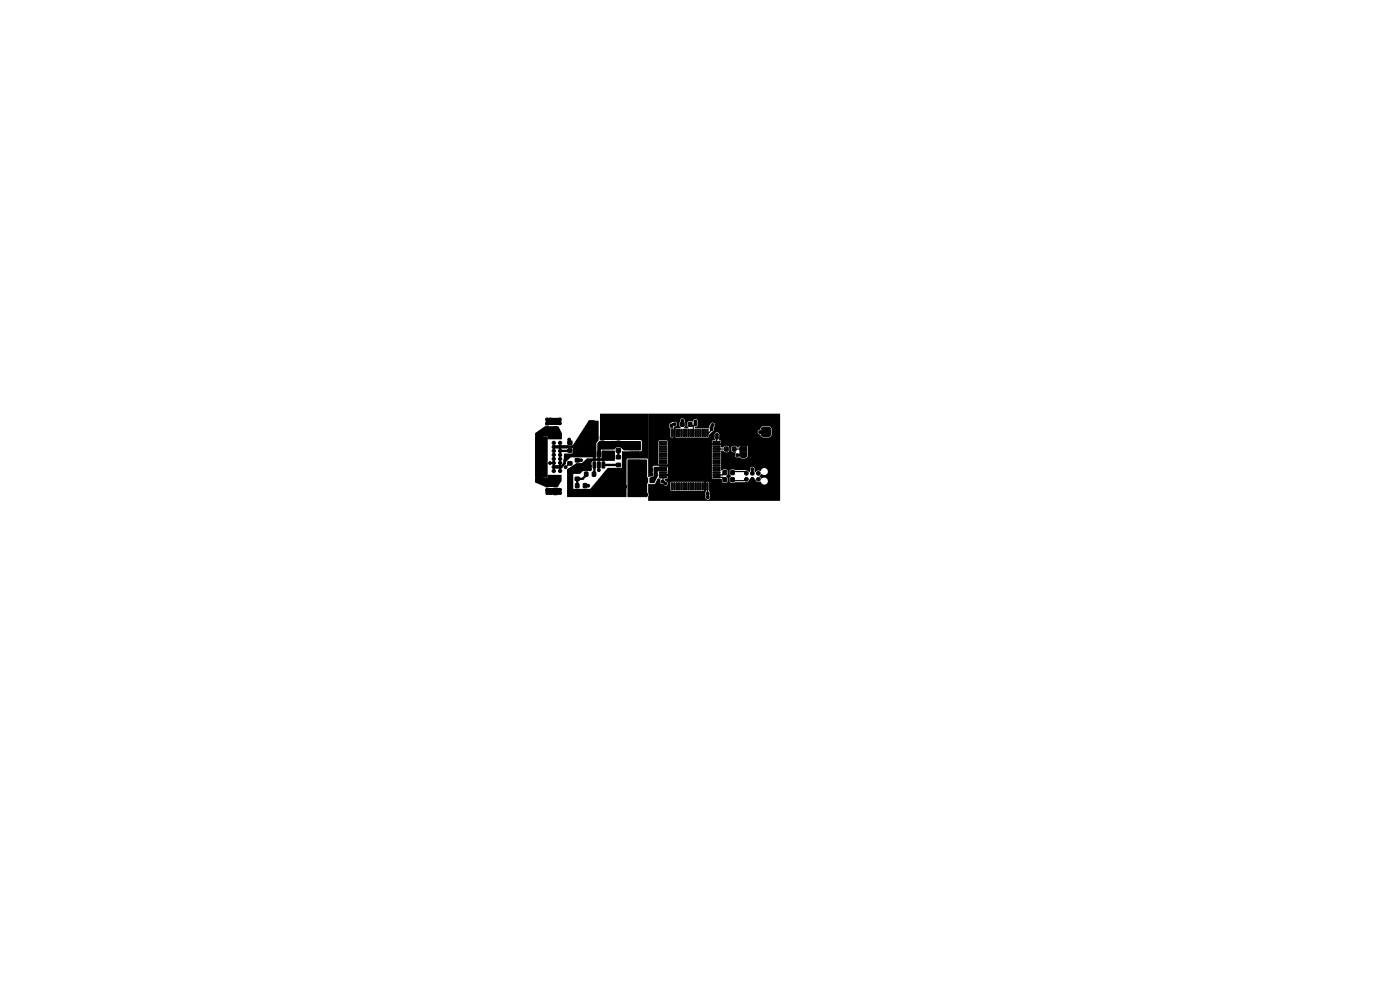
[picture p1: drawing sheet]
<svg xmlns="http://www.w3.org/2000/svg" width="297mm" height="210mm" viewBox="0 0 297 210" stroke-linecap="round" stroke-linejoin="round" font-family="sans-serif">
<g fill="#000" stroke="#000" stroke-width=".21">
<path d="M115.8 90.6h.5v.5h-.5zM115.8 89.6h.5v.5h-.5zM117.4 89h.9v.7h-.9zM117.4 90.6h.9v.7h-.9zM120.5 97.9h.8v.7h-.8zM120.5 93.6h.8v.7h-.8zM120.5 95.2h.8v.7h-.8zM122.1 95.6h.8v.7h-.8zM122.1 97.3h.8v.7h-.8zM124.9 89.3l1-.1 .3 .2v1.9l-.2 .3h-.9l-.2-.2zM125.9 92.5h.7v.8h-.7zM125.8 95.7l.6 .1-.1 1.2-.5-.1z"/>
<path d="M125.8 98l.6 .1-.1 1.2-.5-.1zM126.8 95.7l.5 .1v1.2l-.5-.1zM126.8 98l.5 .1v1.2l-.5-.1zM127.4 92.5h.8v.8h-.8zM128 89.3l1-.1 .2 .2 .1 1.9-.2 .3h-.9l-.2-.2zM127.7 95.7l.6 .1-.1 1.2-.5-.1zM127.7 98l.6 .1-.1 1.2-.5-.1zM130.8 98.3h.8v.7h-.8zM130.8 96.6h.8v.7h-.8zM130.8 93.6h.8v.8h-.8zM130.8 95.2h.8v.7h-.8zM133.3 93.9h2.5v1.5h-2.5z"/>
<path d="M133.3 97.6h2.5v1.5h-2.5zM137.9 99.4h.5v.5h-.5zM138.9 99.4h.5v.5h-.5zM139.9 93.6h1.4l.1 .2-1.5 .1zM139.9 94.1h1.4l.1 .2-1.5 .1zM139.9 94.6h1.4l.1 .2-1.5 .1zM139.9 95.1h1.4l.1 .2-1.5 .1zM139.9 95.6h1.4l.1 .2-1.5 .1zM139.9 96.1h1.4l.1 .2-1.5 .1zM139.9 96.6h1.4l.1 .2-1.5 .1zM139.9 97.1h1.4l.1 .2-1.5 .1zM139.9 97.6h1.4l.1 .2-1.5 .1z"/>
<path d="M139.9 98.1h1.4l.1 .2-1.5 .1zM139.9 98.6h1.4l.1 .2-1.5 .1zM139.9 99.1h1.4l.1 .2-1.5 .1zM139.9 99.6h1.4l.1 .2-1.5 .1zM141.2 90h.5v.6h-.5zM142.4 91.1h.3l-.1 1.5-.2-.1zM142.2 90h.5v.6h-.5zM142.9 91.1h.3v1.5l-.3-.1zM143.4 91.1h.3l-.1 1.5-.2-.1zM143.9 91.1h.3v1.5l-.3-.1zM144.4 89.6h.7v.8h-.7zM144.4 91.1h.3l-.1 1.5-.2-.1z"/>
<path d="M144.9 91.1h.3v1.5l-.3-.1zM145.4 91.1h.3l-.1 1.5-.2-.1zM146.1 89.6h.7v.8h-.7zM145.9 91.1h.3v1.5l-.3-.1zM146.4 91.1h.3l-.1 1.5-.2-.1zM146.9 91.1h.3v1.5l-.3-.1zM147.3 89.8h.4v.5h-.4zM147.4 91.1h.3l-.1 1.5-.2-.1zM147.9 91.1h.3v1.5l-.3-.1zM148.2 89.8h.5v.5h-.5zM148.4 91.1h.3l-.1 1.5-.2-.1zM148.9 91.1h.3v1.5l-.3-.1z"/>
<path d="M149.4 91.1h.3l-.1 1.5-.2-.1zM149.9 91.1h.3v1.5l-.3-.1zM150.7 90.7h.5v.6h-.5zM151.7 90.7h.4v.6h-.4zM151.9 92.6h.4v.5h-.4zM151.2 99.6h1.5l.1 .2-1.5 .1zM151.2 99.1h1.5l.1 .2-1.5 .1zM151.2 98.6h1.5l.1 .2-1.5 .1zM151.2 98.1h1.5l.1 .2-1.5 .1zM151.2 97.6h1.5l.1 .2-1.5 .1zM151.2 97.1h1.5l.1 .2-1.5 .1zM151.2 96.6h1.5l.1 .2-1.5 .1z"/>
<path d="M151.2 96.1h1.5l.1 .2-1.5 .1zM151.2 95.6h1.5l.1 .2-1.5 .1zM151.2 95.1h1.5l.1 .2-1.5 .1zM151.2 94.6h1.5l.1 .2-1.5 .1zM151.2 94.1h1.5l.1 .2-1.5 .1zM151.2 93.6h1.5l.1 .2-1.5 .1zM152.8 92.6h.5v.5h-.5zM153.4 99.8h.7v.9h-.7zM153.8 94.8h.6v.9h-.6zM155.1 99.8h.6v.9h-.6zM155.4 94.8h.7v.9h-.7zM157.1 93.6l.4-.2 .7 .1 .2 .4 .1 .6h-1.6z"/>
<path d="M156.9 96h1.6l-.1 .8-.3 .2h-.9l-.2-.4zM156.9 94.7h1.6v1.1h-1.6zM161.6 96.7l.4-.1h1.1l.3 .1 .1 .4v1.1l-.1 .3-.4 .1h-1.1l-.3-.1-.1-.4v-1.1zM161.6 90.7l.4-.1h1.1l.3 .1 .1 .4v1.1l-.1 .3-.4 .1h-1.1l-.3-.1-.1-.4v-1.1zM115.8 102.8h.5v.5h-.5zM115.8 103.7h.5v.5h-.5zM117.4 104.2h.9v.7h-.9zM117.4 102.6h.9v.6h-.9zM120.5 99.6h.8v.7h-.8zM122.1 102.6h.7v.8h-.7zM122 101.2h.9v.7h-.9zM122 99.6h.9v.7h-.9z"/>
<path d="M123.8 102.6h.6v.8h-.6zM124 100.2h.7v.8h-.7zM125.7 100.2h.7v.8h-.7zM130.3 99.9h1l.2 .1 .1 2-.2 .2h-.9l-.2-.1zM132.4 103h.5v.5h-.5zM133.3 103h.5v.5h-.5zM133.4 99.9h1l.2 .1v2l-.1 .2h-.9l-.3-.1zM135.6 103.1h1.3v1.2h-1.3zM136.4 101.5h.8v.8h-.8zM138 101.5h.7v.8h-.7zM138.3 103.1h1.3v1.2h-1.3zM137.9 100.4h.5v.5h-.5z"/>
<path d="M138.9 100.4h.5v.5h-.5zM140.3 101.9h.5v.5h-.5zM140.3 102.9h.5v.4h-.5zM139.9 100.1h1.4l.1 .2-1.5 .1zM139.9 100.6h1.4l.1 .2-1.5 .1zM139.9 101.1h1.4l.1 .2-1.5 .1zM142.4 102.4l.3 .1-.1 1.5-.2-.1zM142.9 102.4l.3 .1v1.5l-.3-.1zM143.4 102.4l.3 .1-.1 1.5-.2-.1zM143.9 102.4l.3 .1v1.5l-.3-.1zM144.4 102.4l.3 .1-.1 1.5-.2-.1zM144.9 102.4l.3 .1v1.5l-.3-.1z"/>
<path d="M145.4 102.4l.3 .1-.1 1.5-.2-.1zM145.9 102.4l.3 .1v1.5l-.3-.1zM146.4 102.4l.3 .1-.1 1.5-.2-.1zM146.9 102.4l.3 .1v1.5l-.3-.1zM147.4 102.4l.3 .1-.1 1.5-.2-.1zM147.9 102.4l.3 .1v1.5l-.3-.1zM148.4 102.4l.3 .1-.1 1.5-.2-.1zM148.9 102.4l.3 .1v1.5l-.3-.1zM149.4 102.4l.3 .1-.1 1.5-.2-.1zM149.9 104.4h.5v.6h-.5zM149.9 102.4l.3 .1v1.5l-.3-.1zM150.9 104.4h.4v.6h-.4z"/>
<path d="M151.2 101.1h1.5l.1 .2-1.5 .1zM151.2 100.6h1.5l.1 .2-1.5 .1zM151.2 100.1h1.5l.1 .2-1.5 .1zM153.4 101.3h.7v.9h-.7zM155.1 101.3h.6v.9h-.6z"/>
<circle cx="116.1" cy="89" r=".3"/>
<circle cx="116.7" cy="98.2" r=".3"/>
<circle cx="116.8" cy="89" r=".3"/>
<circle cx="117.5" cy="94" r=".35"/>
<circle cx="117.5" cy="99.9" r=".35"/>
<circle cx="117.5" cy="96.5" r=".35"/>
<circle cx="117.5" cy="99.1" r=".35"/>
<circle cx="117.5" cy="98.2" r=".35"/>
<circle cx="117.5" cy="94.8" r=".35"/>
<circle cx="117.5" cy="97.4" r=".35"/>
<circle cx="117.5" cy="95.7" r=".35"/>
<circle cx="118.8" cy="89.8" r=".3"/>
<circle cx="118.8" cy="89" r=".3"/>
<circle cx="118.8" cy="94" r=".35"/>
<circle cx="118.8" cy="99.9" r=".35"/>
<circle cx="118.8" cy="96.5" r=".35"/>
<circle cx="118.8" cy="99.1" r=".35"/>
<circle cx="118.8" cy="98.2" r=".35"/>
<circle cx="118.8" cy="94.8" r=".35"/>
<circle cx="118.8" cy="95.7" r=".35"/>
<circle cx="118.8" cy="97.4" r=".35"/>
<circle cx="120" cy="99.1" r=".3"/>
<circle cx="120.8" cy="93.3" r=".3"/>
<circle cx="122.6" cy="98.9" r=".3"/>
<circle cx="123.2" cy="98.9" r=".3"/>
<circle cx="123.2" cy="99.5" r=".3"/>
<circle cx="123.3" cy="97.6" r=".3"/>
<circle cx="123.8" cy="98.9" r=".3"/>
<circle cx="123.8" cy="99.5" r=".3"/>
<circle cx="124.5" cy="98.9" r=".3"/>
<circle cx="124.5" cy="99.5" r=".3"/>
<circle cx="125.2" cy="98.9" r=".3"/>
<circle cx="125.2" cy="99.5" r=".3"/>
<circle cx="126.1" cy="97.5" r=".3"/>
<circle cx="127" cy="97.5" r=".3"/>
<circle cx="127" cy="99.7" r=".3"/>
<circle cx="128" cy="97.5" r=".3"/>
<circle cx="128.8" cy="96.1" r=".3"/>
<circle cx="128.8" cy="97.3" r=".3"/>
<circle cx="128.8" cy="96.7" r=".3"/>
<circle cx="129.4" cy="97.3" r=".3"/>
<circle cx="129.4" cy="96.1" r=".3"/>
<circle cx="129.4" cy="96.7" r=".3"/>
<circle cx="129.8" cy="91.7" r=".3"/>
<circle cx="129.8" cy="93" r=".3"/>
<circle cx="129.8" cy="90.4" r=".3"/>
<circle cx="129.8" cy="89.8" r=".3"/>
<circle cx="129.8" cy="91" r=".3"/>
<circle cx="129.8" cy="92.3" r=".3"/>
<circle cx="130.1" cy="96.1" r=".3"/>
<circle cx="130.1" cy="97.3" r=".3"/>
<circle cx="130.1" cy="96.7" r=".3"/>
<circle cx="130.5" cy="91.7" r=".3"/>
<circle cx="130.5" cy="93" r=".3"/>
<circle cx="130.5" cy="90.4" r=".3"/>
<circle cx="130.5" cy="91" r=".3"/>
<circle cx="130.5" cy="89.8" r=".3"/>
<circle cx="130.5" cy="92.3" r=".3"/>
<circle cx="131.1" cy="91.7" r=".3"/>
<circle cx="131.1" cy="90.4" r=".3"/>
<circle cx="131.1" cy="93" r=".3"/>
<circle cx="131.1" cy="89.8" r=".3"/>
<circle cx="131.1" cy="91" r=".3"/>
<circle cx="131.1" cy="92.3" r=".3"/>
<circle cx="134.1" cy="96.7" r=".3"/>
<circle cx="134.1" cy="96.1" r=".3"/>
<circle cx="134.1" cy="89.5" r=".3"/>
<circle cx="134.1" cy="92.8" r=".3"/>
<circle cx="134.7" cy="96.7" r=".3"/>
<circle cx="134.7" cy="96.1" r=".3"/>
<circle cx="134.8" cy="89.5" r=".3"/>
<circle cx="134.8" cy="92.8" r=".3"/>
<circle cx="135.2" cy="99.6" r=".3"/>
<circle cx="135.3" cy="96.7" r=".3"/>
<circle cx="135.3" cy="96.1" r=".3"/>
<circle cx="135.9" cy="99.6" r=".3"/>
<circle cx="136.1" cy="89.5" r=".3"/>
<circle cx="136.1" cy="92.8" r=".3"/>
<circle cx="136.5" cy="99.6" r=".3"/>
<circle cx="136.8" cy="89.5" r=".3"/>
<circle cx="136.8" cy="92.8" r=".3"/>
<circle cx="143.1" cy="90" r=".3"/>
<circle cx="144.8" cy="89.3" r=".3"/>
<circle cx="147.5" cy="89.4" r=".3"/>
<circle cx="151.2" cy="90.1" r=".3"/>
<circle cx="152.1" cy="92.2" r=".3"/>
<circle cx="156.4" cy="96.5" r=".3"/>
<circle cx="159.6" cy="99.5" r=".3"/>
<circle cx="161.2" cy="91.7" r=".3"/>
<circle cx="116.1" cy="104.6" r=".3"/>
<circle cx="116.8" cy="104.6" r=".3"/>
<circle cx="118.8" cy="104.6" r=".3"/>
<circle cx="118.8" cy="103.9" r=".3"/>
<circle cx="124.8" cy="103" r=".3"/>
<circle cx="126.1" cy="104.6" r=".3"/>
<circle cx="126.1" cy="104" r=".3"/>
<circle cx="126.8" cy="104.6" r=".3"/>
<circle cx="126.8" cy="104" r=".3"/>
<circle cx="127.5" cy="104.6" r=".3"/>
<circle cx="127.5" cy="104" r=".3"/>
<circle cx="128.1" cy="104" r=".3"/>
<circle cx="128.3" cy="101.4" r=".3"/>
<circle cx="128.3" cy="102" r=".3"/>
<circle cx="128.3" cy="100.7" r=".3"/>
<circle cx="128.8" cy="104" r=".3"/>
<circle cx="129" cy="101.4" r=".3"/>
<circle cx="129" cy="100.7" r=".3"/>
<circle cx="129" cy="102" r=".3"/>
<circle cx="129.4" cy="104" r=".3"/>
<circle cx="129.6" cy="101.4" r=".3"/>
<circle cx="129.6" cy="100.7" r=".3"/>
<circle cx="129.6" cy="102" r=".3"/>
<circle cx="134.1" cy="104.4" r=".3"/>
<circle cx="134.1" cy="105" r=".3"/>
<circle cx="134.8" cy="104.4" r=".3"/>
<circle cx="134.8" cy="105" r=".3"/>
<circle cx="134.8" cy="103.7" r=".3"/>
<circle cx="134.8" cy="103.1" r=".3"/>
<circle cx="135.2" cy="100.8" r=".3"/>
<circle cx="135.2" cy="100.2" r=".3"/>
<circle cx="135.2" cy="102" r=".3"/>
<circle cx="135.2" cy="101.4" r=".3"/>
<circle cx="135.4" cy="105" r=".3"/>
<circle cx="135.9" cy="100.8" r=".3"/>
<circle cx="135.9" cy="100.2" r=".3"/>
<circle cx="135.9" cy="102" r=".3"/>
<circle cx="135.9" cy="101.4" r=".3"/>
<circle cx="135.9" cy="105" r=".3"/>
<circle cx="136.5" cy="100.8" r=".3"/>
<circle cx="136.5" cy="100.2" r=".3"/>
<circle cx="136.5" cy="105" r=".3"/>
<circle cx="137.2" cy="105" r=".3"/>
<circle cx="141.2" cy="102.6" r=".3"/>
<circle cx="150.2" cy="105.5" r=".3"/>
<circle cx="158.3" cy="100.4" r=".39"/>
<circle cx="158.3" cy="101.7" r=".39"/>
<circle cx="159.6" cy="101.7" r=".39"/>
<circle cx="159.6" cy="100.4" r=".39"/>
<circle cx="160.9" cy="100.4" r=".39"/>
<circle cx="160.9" cy="101.7" r=".39"/>
</g>
<path d="M114.1 92.6h.8M117.1 92.6h1.5M114.1 101.2h.8M117.1 101.2h1.5" fill="none" stroke="#000" stroke-width=".9"/>
<g fill="none" stroke="#000" stroke-width=".5">
<path d="M117.5 94.8l4.1-.1 .4 .4v1.1l-.4 .4h-.7l-1.1 1.1v.6l-.8 .8h-1.5M118.8 95.7h2.1M120.8 93.3l.1 .1v.5M122.5 96h3.2l.4 .4M122.5 97.6h.8M126.1 98.6v2M127 98.6v1.1M131.2 95.6v1.4M131.2 98.6h-3.2M134.6 94.7l-.7-.7h-6.2l-.7 .7v1.7M134.6 98.4v2l-1 1v1.8M142.4 90.3h.1"/>
<path d="M143.1 90h-.3l-.4 .3M151.2 90.1l-.3 .3v.6M152.1 92.2v.6M156.4 96.5h.1M156.4 96.5h1.3M159.6 99.5h.1M159.6 99.5v.9M124.1 103h.7M124.4 100.6v.2l-.8 .8h-1.1v1.4M124.8 103h.1M140.5 102.1l.7 .5M150.1 104.7v.8"/>
<path d="M150.1 105.5h.1M150.2 104.7h-.1"/>
</g>
<g fill="none" stroke="#000" stroke-width=".25">
<path d="M117.5 98.2h-.8M120.9 98.2l-.9 .9M142.4 90.3l.2 .2v1.3M144.8 89.3h.1M144.8 89.3v.7M146.4 90h.2l.5 .5M147.1 90.5v1.3M147.5 89.4v.6l-.4 .5M150.9 91v.3l-.5 .5h-.3M152 95.3h2.1M152.1 92.8l-.1 .9M155.7 95.3h2"/>
<path d="M162.3 91.6l-1 .1M140.6 101.2l-.1 .9M150.1 103.2v1.5M152 101.2h1.2l.5 .6M153.7 100.2l-.5 .6h-1.2M155.4 100.2l.2-.2h2.4l.3 .4M158.3 101.7l-.2 .3h-2.5l-.2-.2"/>
</g>
<path d="M113.5 92.6h2.7v8.7h-2.7zM113.6 91.9l2.1-1.5h2.7a3.1 3.1 0 0 1 .8 2.7l-.1 .1h-2.9v-.6h-2.7zM115.8 88.7l3.2-.1 .1 1.5h-3.3zM117.5 94.5h4l3.3-5.2h2.2v4l-.5 .7-.1 3h-5.3l-1 1-.2 .6-.8 .7-1.4 .1-.2-.1v-.5l1.5-.1 .5-.5 .2-1.9 1.6-.1 .3-.3v-.6l-.4-.3h-.7l-.3 .1h-2.5l-.2-.1zM127.1 93.6l8.7-.1 .2 .2v1.7l-.2 .1h-3.4l-.9-.6h-.7l-.6 .5h-2.7v1.6h-.7l-.1-.1v-2.8zM133.1 97.5h4.2v3.6l.2 .4v.8l-.2 .4v1.9l.1 .4-.2 .4h-4.1zM127.3 87.8h10.2v9.6l-.3-.1h-4l-.2 .1-.2 8h-12.4l-.1-5.8 2-1.3 1.1-.1 1.2-1h2.9l.2-.3 .1-1.3h2.6v2.1h-4.6l-.3 .4-.1 1.7h-1.7l-.6 .7h-1.5v3.2h3.6l3.7-4.4 3-.1 .1-3.5h3.8l.3-.2 .1-1.8-.2-.3-8.7-.1zM138.7 99.1l2.7 .1v.7l-1.9 .1a2.96 2.96 0 0 1-.7 2.5h-.9l-.1-.1v-1l.9-.4zM137.5 87.8h28v18.4h-27.9l-.1-.1v-.6h12.1a.51 .51 0 0 0 .7 .5 .51 .51 0 0 0 .3-.8v-.8l-.2-.3v-1.7l-.4-.2-.3 .2-.1 3.1h-12.1l.2-.5-.2-.5v-1.8h1.4l.7-1.3 .5 .3v.8l.5 .2a.54 .54 0 0 0 .6 .4 .54 .54 0 0 0 .4-.7h.6v1.5l.3 .3h6.7l.2-.3v-1.5l-.1-.2h-6.8l-.3 .2h-.6l-.6-.6 .5-.2a.4 .4 0 0 0 0-.7h-1.7l-.1-.2 .2-.1 1.6-.1 .2-1.3-.2-.2-2.7-.2-.3 .3-.1 1.8-.9 .3v-7.6h2.2v4.8l.2 .2h1.5l.2-.2v-3.8h9.4l.1 6.9 2 .1 .2 .8h.8l.2-.2v-.7l-.3-.5 .3-.4v-.7h.5v.7l.3 .4-.3 .5v.7l.2 .2 3.2-.1a.81 .81 0 0 0 .8-.6h1.2a.71 .71 0 0 0 1.2 .5 .78 .78 0 0 0 1 .5 .78 .78 0 0 0 .3-1.2 .78 .78 0 0 0-1.2 0l-.4-.5 .4-.4a.78 .78 0 0 0 1.3-.3 .78 .78 0 0 0-.9-1l-.3 .3-.2 .3h-.2a.6 .6 0 0 0-.8 .2l-.2 .1-.1-.2a.58 .58 0 0 0-.1-.8 .58 .58 0 0 0-.8 .1v.7l-.2 .2-.4-.3-.6-.2-2.8-.1-.4 .3h-.5l-.2-.3h-.6l-.5 .2v-4.2h.4l.4 .3h.6l.3-.2v-.8h.4l.1 .9 .9 .1v.2a.57 .57 0 0 0 0 .8 .57 .57 0 0 0 .7 .1l.5 .2 .6 .1a.71 .71 0 0 0 .8-.7l-.1-2-1.7-.1-.2 .4a.42 .42 0 0 1-.6-.3h-.7l-.3 .3h-.4l-.4-.3h-.5l-.3 .3h-.4l-.4-.5h-1.4l-.3 .2h-9.4v-.1v-.9h9.4l.2 .5h1.6a.4 .4 0 0 0 0-.7l-.3-.1 .1-.7a.53 .53 0 0 0-.3-.8 .53 .53 0 0 0-.7 .6l.1 .9-.5 .1-.2 .2h-9.4l-.2-.2h-1.5l-.2 .2h-2.2v-3.5h4.4v.5l.3 .3 .1 1.8a.38 .38 0 0 0 .6-.1v-1.5h.3v1.5l.3 .2h6.7l.2-.2v-.4l.6-.5h9.7l.2 .3 .4 .2 .4 .5 1.4 .1 .5-.4 .1-1.4a.69 .69 0 0 0-.6-.6l-1.4 .1-.4 .6-.5 .3-.1 .3h-9.7l.4-.4v-.7a.51 .51 0 0 0 .1-.8 .51 .51 0 0 0-.8 .2l-.3 .9-2.9-.1-.1-.2 .5-.2 .1-.6a.57 .57 0 0 0-.3-.9 .57 .57 0 0 0-.8 .5l-.7-.1-.3 .2-.1 .8 .2 .4-.2 .2-.7-.1 .3-.5-.1-.8a.54 .54 0 0 0-.5-.7 .54 .54 0 0 0-.5 .6l-.1 .9 .2 .5h-.9l-.3 .3h-.3v-.6a.57 .57 0 0 0 .7-.7 .57 .57 0 0 0-.9-.3l-.6 .4-.2 .2h-4.4zM115.8 103.6l3.3-.1v1.4h-3.3zM113.5 101.3h2.7v-.6h2.9v1.3l-.8 1.3a6.1 6.1 0 0 1-4.8-1z" fill="#000"/>
</svg>
